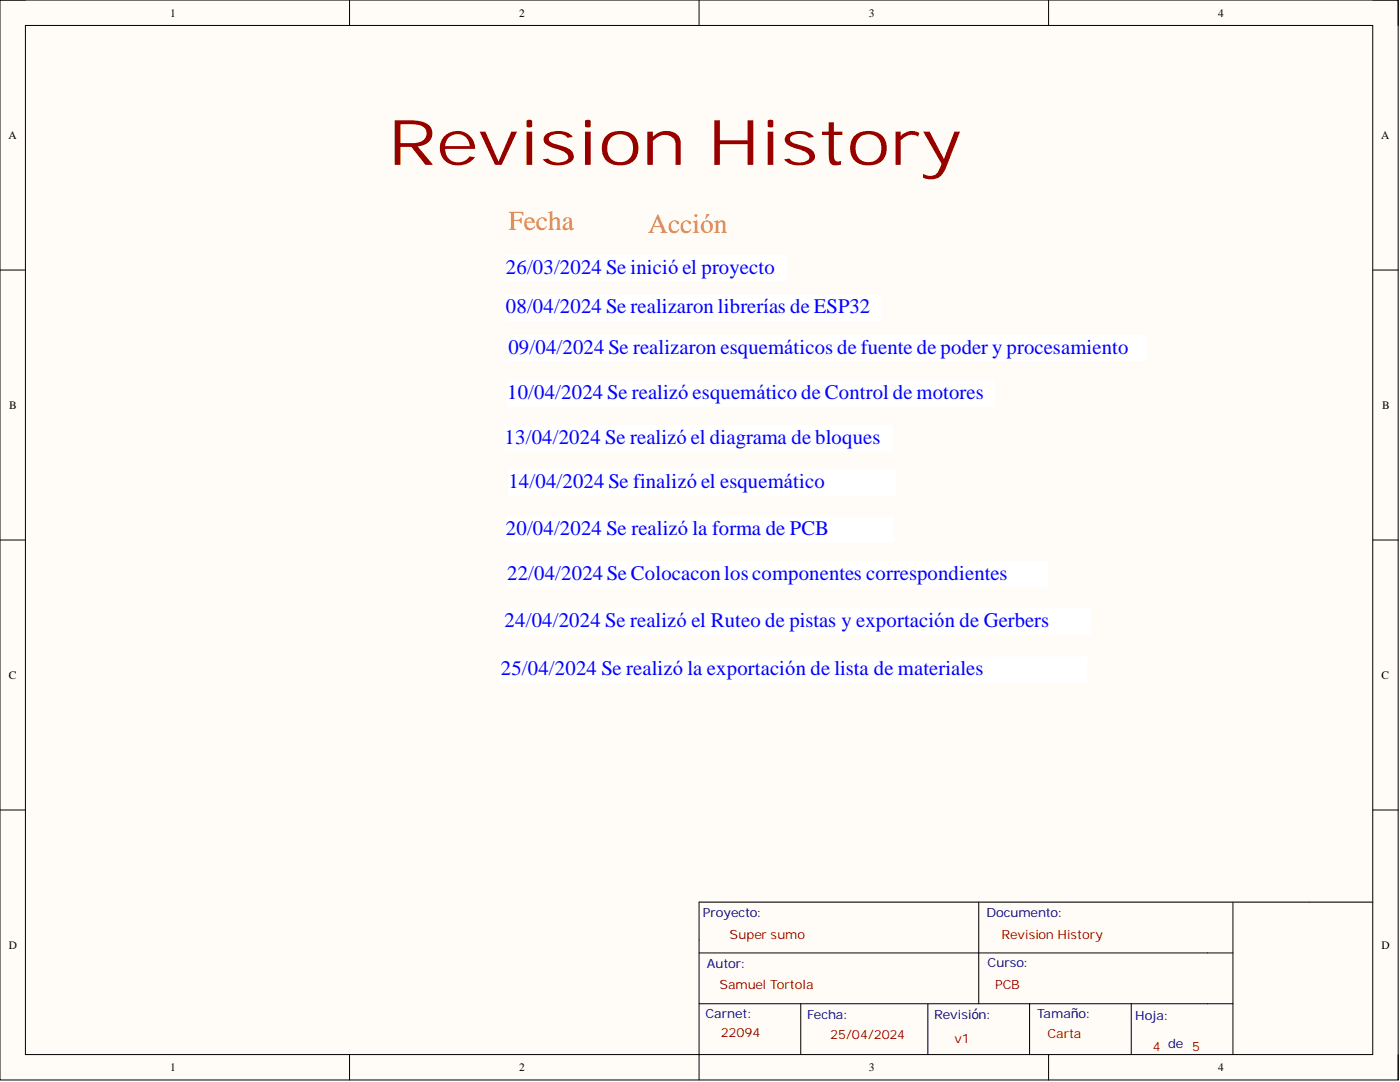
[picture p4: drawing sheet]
<svg xmlns="http://www.w3.org/2000/svg" width="279mm" height="216mm" viewBox="0 0 279 216" stroke-linecap="round" stroke-linejoin="round" font-family="sans-serif">
<defs><g id="words">
<text font-size="12.5" fill="#980000" x="77.4" y="32.9">Revision History</text>
<g font-size="5.5" fill="#f90">
<text x="101.5" y="46">Fecha</text>
<text x="129.4" y="46.5">Acción</text>
</g>
<g font-size="4.1" fill="#00f">
<text x="101" y="54.6">26/03/2024 Se inició el proyecto</text>
<text x="101" y="62.5">08/04/2024 Se realizaron librerías de ESP32</text>
<text x="101.5" y="70.6">09/04/2024 Se realizaron esquemáticos de fuente de poder y procesamiento</text>
<text x="101.2" y="79.7">10/04/2024 Se realizó esquemático de Control de motores</text>
<text x="100.7" y="88.6">13/04/2024 Se realizó el diagrama de bloques</text>
<text x="101.5" y="97.4">14/04/2024 Se finalizó el esquemático</text>
<text x="101" y="106.8">20/04/2024 Se realizó la forma de PCB</text>
<text x="101.2" y="115.7">22/04/2024 Se Colocacon loscomponentes correspondientes</text>
<text x="100.7" y="125.1">24/04/2024 Se realizó el Ruteo de pistas y exportación de Gerbers</text>
<text x="99.9" y="134.7">25/04/2024 Se realizó la exportación de lista de materiales</text>
</g>
<g font-size="2.5" fill="#000080">
<text x="140.3" y="183">Proyecto:</text>
<text x="196.8" y="183">Documento:</text>
<text x="141" y="193.2">Autor:</text>
<text x="197.1" y="192.9">Curso:</text>
<text x="140.8" y="203.1">Carnet:</text>
<text x="161.1" y="203.3">Fecha:</text>
<text x="186.4" y="203.3">Revisión:</text>
<text x="207" y="203.1">Tamaño:</text>
<text x="226.5" y="203.6">Hoja:</text>
</g>
<g font-size="2.5" fill="#900">
<text x="145.6" y="187.4">Super sumo</text>
<text x="143.6" y="197.2">Samuel Tortola</text>
<text x="198.6" y="197.2">PCB</text>
<text x="143.8" y="206.9">22094</text>
<text x="165.6" y="207.4">25/04/2024</text>
<text x="190.5" y="208.1">v1</text>
<text x="209" y="207.1">Carta</text>
<text x="230.1" y="209.7">4 de</text>
<text x="237.9" y="209.7">5</text>
</g>
<text font-size="2.5" fill="#980000" x="199.9" y="187.4">Revision History</text>
<g font-size="2.3">
<text x="34" y="3.3">1</text>
<text x="103.6" y="3.3">2</text>
<text x="173.4" y="3.3">3</text>
<text x="243.1" y="3.3">4</text>
<text x="1.7" y="27.7">A</text>
<text x="275.7" y="27.7">A</text>
<text x="1.9" y="81.6">B</text>
<text x="275.8" y="81.6">B</text>
<text x="1.8" y="135.5">C</text>
<text x="275.7" y="135.5">C</text>
<text x="1.8" y="189.3">D</text>
<text x="275.7" y="189.3">D</text>
<text x="34" y="213.7">1</text>
<text x="103.6" y="213.7">2</text>
<text x="173.4" y="213.7">3</text>
<text x="243.1" y="213.7">4</text>
</g>
</g></defs>
<path d="M0 0h279v215.5h-279z" fill-rule="evenodd" fill="#fffcf8"/>
<path d="M0 0h279v215.5h-279z" fill="none" stroke="#000" stroke-width=".2"/>
<path d="M5.1 5.1h268.9v205.3h-268.9z" fill-rule="evenodd" fill="#fffcf8"/>
<g fill="none" stroke="#000" stroke-width=".2">
<path d="M0 0h5.1M5.1 5.1h268.9v205.3h-268.9zM69.8 0v5.1M139.5 0v5.1M209.3 0v5.1M274 0h5v5.1M0 53.9h5.1M274 53.9h5M0 107.8h5.1M274 107.8h5M0 161.6h5.1M274 161.6h5"/>
<path d="M139.5 190.1h106.6M195.3 180v20.3M246.1 180v30.4M274 180h-134.5v35.5M69.8 210.4v5.1M139.5 200.3h106.6M159.8 200.3v10.1M185.2 200.3v10.1M205.5 200.3v10.1M209.3 210.4v5.1M225.8 200.3v10.1M279 210.4v5.1"/>
</g>
<path d="M101 58.8h74.8v5.1h-74.8z" fill-rule="evenodd" fill="#fff"/>
<path d="M101 58.8h74.8v5.1h-74.8z" fill="none" stroke="#fff" stroke-width=".2"/>
<path d="M101.5 66.9h127.3v5.1h-127.3z" fill-rule="evenodd" fill="#fff"/>
<path d="M101.5 66.9h127.3v5.1h-127.3z" fill="none" stroke="#fff" stroke-width=".2"/>
<path d="M101 51h56v5h-56z" fill-rule="evenodd" fill="#fff"/>
<path d="M101 51h56v5h-56z" fill="none" stroke="#fff" stroke-width=".2"/>
<path d="M101.2 76.1h97.2v5h-97.2z" fill-rule="evenodd" fill="#fff"/>
<path d="M101.2 76.1h97.2v5h-97.2z" fill="none" stroke="#fff" stroke-width=".2"/>
<path d="M100.7 84.9h77.4v5.1h-77.4z" fill-rule="evenodd" fill="#fff"/>
<path d="M100.7 84.9h77.4v5.1h-77.4z" fill="none" stroke="#fff" stroke-width=".2"/>
<path d="M101.5 93.8h77.3v5.1h-77.3z" fill-rule="evenodd" fill="#fff"/>
<path d="M101.5 93.8h77.3v5.1h-77.3z" fill="none" stroke="#fff" stroke-width=".2"/>
<path d="M101 103.2h77.3v5.1h-77.3z" fill-rule="evenodd" fill="#fff"/>
<path d="M101 103.2h77.3v5.1h-77.3z" fill="none" stroke="#fff" stroke-width=".2"/>
<path d="M101.2 112.1h107.8v5h-107.8z" fill-rule="evenodd" fill="#fff"/>
<path d="M101.2 112.1h107.8v5h-107.8z" fill="none" stroke="#fff" stroke-width=".2"/>
<path d="M100.7 121.4h116.9v5.1h-116.9z" fill-rule="evenodd" fill="#fff"/>
<path d="M100.7 121.4h116.9v5.1h-116.9z" fill="none" stroke="#fff" stroke-width=".2"/>
<path d="M99.9 131.1h117v5h-117z" fill-rule="evenodd" fill="#fff"/>
<path d="M99.9 131.1h117v5h-117z" fill="none" stroke="#fff" stroke-width=".2"/>
<use href="#words"/>
</svg>
